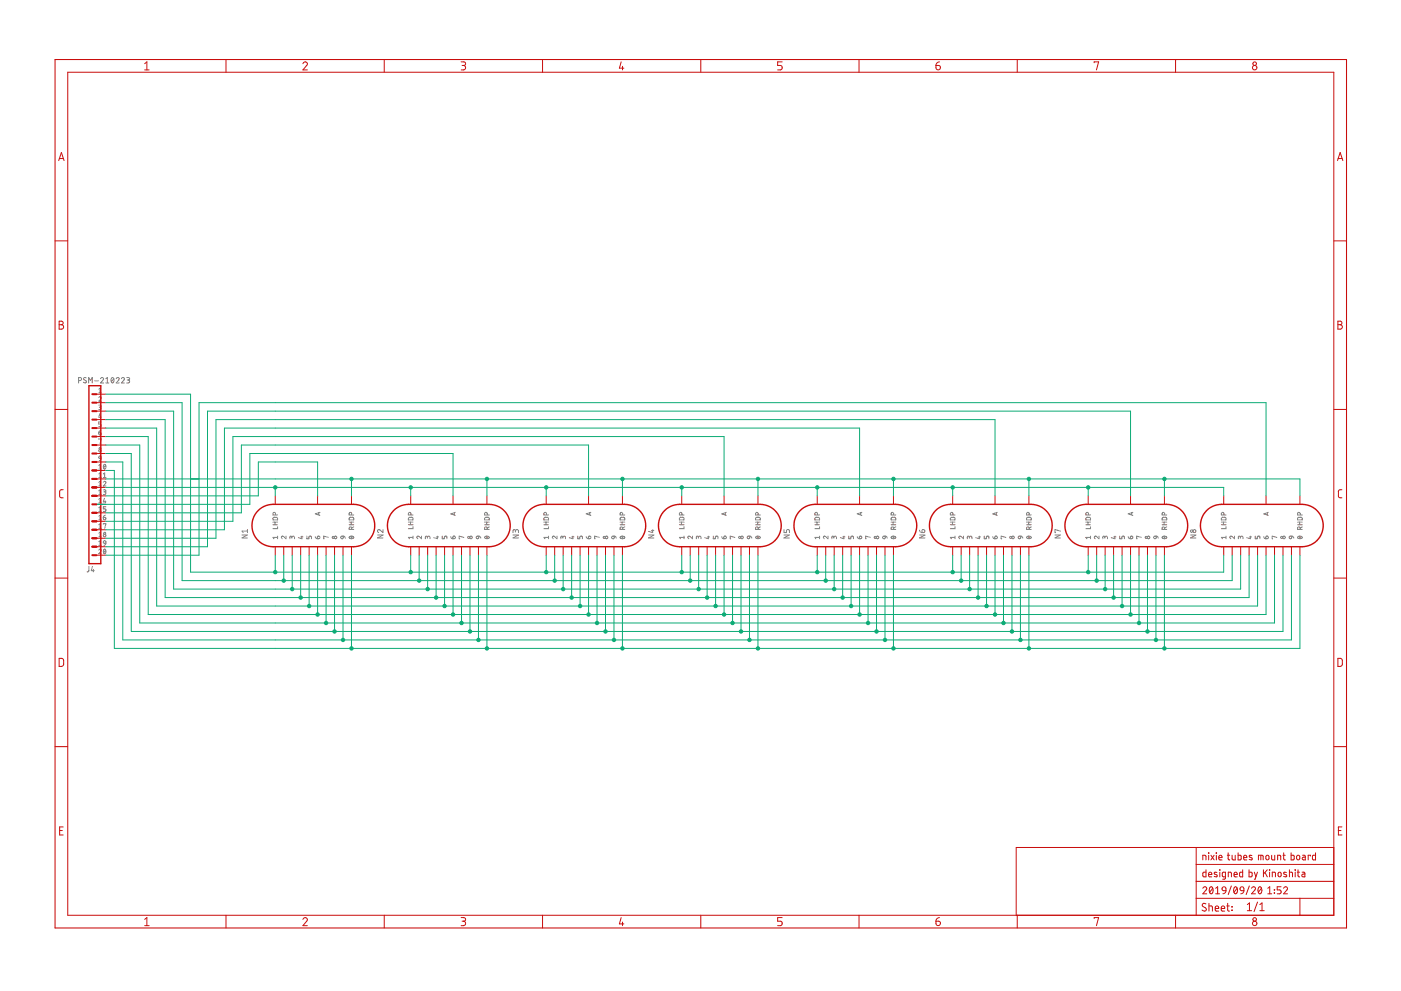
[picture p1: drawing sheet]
<svg xmlns="http://www.w3.org/2000/svg" width="420mm" height="297mm" viewBox="0 0 420 297" stroke-linecap="round" stroke-linejoin="round" font-family="sans-serif">
<g fill="none" stroke="#808080" stroke-width=".3">
<path d="M23.6 114.1h.4a.46 .46 0 0 0 .5-.5 .46 .46 0 0 0-.5-.4h-.4v1.6M25.8 113.3l-.2-.1a.38 .38 0 0 0-.5 .1 .38 .38 0 0 0 .1 .5l.5 .3a.41 .41 0 0 1 .1 .6 .41 .41 0 0 1-.6 0l-.2-.1M26.6 114.8v-1.6l.5 .9 .6-.9v1.6M28.4 114.2h1.1M29.6 119.2a.38 .38 0 0 1 .6-.3 .38 .38 0 0 1 .1 .6l-.7 .8h.8M29.6 116.6l.4-.2v1.4M29.6 117.8h.8M30.2 113.5a.44 .44 0 0 1 .6-.3 .44 .44 0 0 1 .1 .7l-.7 .9h.9M31.7 114.8h.9M31.7 113.5l.5-.3v1.6M33.5 113.3l.1-.1a.82 .82 0 0 1 .6 .8 .82 .82 0 0 1-.6 .7l-.3-.4zM34.1 113.5l-.7 .9"/>
<path d="M34.9 113.5a.44 .44 0 0 1 .6-.3 .44 .44 0 0 1 .1 .7l-.7 .9h.9M36.4 113.5a.44 .44 0 0 1 .7-.3 .44 .44 0 0 1 .1 .7l-.8 .9h.9M38 113.2h.5a.36 .36 0 0 1 .4 .3 .36 .36 0 0 1-.4 .4h-.3M38.4 113.9a.46 .46 0 0 1 .5 .4 .46 .46 0 0 1-.5 .5h-.4M29.6 121.4l.6 .1 .2 .2-.2 .3h-.4M29.6 129.7h.5a.39 .39 0 0 1 .3 .4 .39 .39 0 0 1-.4 .3 .39 .39 0 0 1-.4-.4zM29.6 131.7v-.1h.8l-.4 1.4M29.6 139.5l.4-.3v1.4M29.7 136.8h.6l.1 .6h-.7zM29.9 124l-.3 1.1h.8M30 122a.38 .38 0 0 1 .4 .4 .38 .38 0 0 1-.4 .4h-.4M30.2 124.7v.6"/>
<path d="M30.2 129l-.5 .3-.1 .4M30.4 126.5h-.8v.6h.5a.39 .39 0 0 1 .3 .4 .39 .39 0 0 1-.3 .4h-.5M30.4 137.4l-.3 .5-.3 .1M31.2 139.3l.1-.1a.71 .71 0 0 1 .5 .7 .71 .71 0 0 1-.5 .7l-.3-.7zM31.7 139.5l-.6 .8M29.6 155.8h.8M29.6 142l.4-.3v1.4M29.6 144.6l.4-.3v1.4M29.6 147.1l.4-.3v1.4M29.6 149.7l.4-.3v1.3M29.6 152.2l.4-.3v1.4M29.6 154.7l.4-.3v1.4"/>
<path d="M29.6 157.3l.4-.3v1.4M29.6 159.8l.4-.3v1.4M29.6 140.6h.8M29.6 143.1h.8M29.6 145.7h.8M29.6 148.2h.8M29.6 150.7h.8M29.6 153.3h.8M29.6 158.4h.8M31 144.6a.39 .39 0 0 1 .5-.3 .39 .39 0 0 1 .2 .6l-.7 .8h.8M31 146.8l.8 .3-.2 .3h-.4M31 155.1h.5a.39 .39 0 0 1 .3 .4 .39 .39 0 0 1-.4 .3 .39 .39 0 0 1-.4-.4z"/>
<path d="M31 143.1h.8M31 142l.4-.3v1.4M31 157.1v-.1h.8l-.4 1.4M31.3 149.4l-.3 1.1h.8M31.4 147.4a.38 .38 0 0 1 .4 .4 .38 .38 0 0 1-.4 .4h-.4M31.5 150.1v.6M31.6 154.4l-.4 .2-.2 .5M31.8 151.9h-.8v.6h.5a.39 .39 0 0 1 .3 .4 .39 .39 0 0 1-.3 .4h-.5M74.2 159.2h-1.6l.3 .4M74.2 158.7v.9M81.9 157.3h1.3M81.9 156.5h1.3"/>
<path d="M82 155.2l1-.1 .2 .7h-1.3zM82.5 156.5v.8M82.6 154.3v-.3a.38 .38 0 0 0-.4-.4 .38 .38 0 0 0-.3 .4v.3h1.3M83.2 157.9v.6h-1.3M95.6 153.7v.7M95.9 153.6l-1.3 .4 1.3 .5M104.7 157.3h1.4M104.7 156.5h1.4M104.8 155.2l1.1-.1 .2 .7h-1.4zM105.3 156.5v.8M105.5 158.7v-.4a.38 .38 0 0 0-.4-.4 .38 .38 0 0 0-.4 .4v.4h1.4M105.5 154.3v-.3a.38 .38 0 0 0-.4-.4 .38 .38 0 0 0-.4 .4v.3h1.4"/>
<path d="M106.1 157.9l-.6 .3M114.9 158.7v.9l-1-.7a.44 .44 0 0 0-.7 .1 .44 .44 0 0 0 .4 .6M122.5 157.3h1.4M122.5 156.5h1.4M122.6 155.2l1-.1 .3 .7h-1.4zM123.1 156.5v.8M123.3 154.3v-.3a.39 .39 0 0 0-.4-.4 .39 .39 0 0 0-.4 .4v.3h1.4M123.9 157.9v.6h-1.4M136.2 153.7v.7M136.6 153.6l-1.4 .4 1.4 .5M145.3 157.3h1.4M145.3 156.5h1.4"/>
<path d="M145.5 155.2l1-.1 .2 .7h-1.4zM146 156.5v.8M146.1 158.7v-.4a.39 .39 0 0 0-.4-.4 .39 .39 0 0 0-.4 .4v.4h1.4M146.1 154.3v-.3a.39 .39 0 0 0-.4-.4 .39 .39 0 0 0-.4 .4v.3h1.4M146.7 157.9l-.6 .3M154.6 159.2a.46 .46 0 0 1 .4-.5 .46 .46 0 0 1 .5 .5v.4M154.6 159.5v-.4a.36 .36 0 0 0-.4-.4 .36 .36 0 0 0-.3 .4v.5M163.1 157.3h1.4M163.1 156.5h1.4M163.2 155.2l1.1-.1 .2 .7h-1.4zM163.7 156.5v.8M163.9 154.3v-.3a.39 .39 0 0 0-.4-.4 .39 .39 0 0 0-.4 .4v.3h1.4"/>
<path d="M164.5 157.9v.6h-1.4M176.9 153.7v.7M177.2 153.6l-1.4 .4 1.4 .5M186 157.3h1.4M186 156.5h1.4M186.1 155.2l1-.1 .3 .7h-1.4zM186.6 156.5v.8M186.8 158.7v-.4a.39 .39 0 0 0-.4-.4 .39 .39 0 0 0-.4 .4v.4h1.4M186.8 154.3v-.3a.39 .39 0 0 0-.4-.4 .39 .39 0 0 0-.4 .4v.3h1.4M187.4 157.9l-.6 .3M195.4 159h.7M195.7 158.7v.9l-1.2-.3"/>
<path d="M203.8 157.3h1.3M203.8 156.5h1.3M203.9 155.2l1-.1 .2 .7h-1.3zM204.4 156.5v.8M204.5 154.3v-.3a.39 .39 0 0 0-.4-.4 .39 .39 0 0 0-.3 .4v.3h1.3M205.1 157.9v.6h-1.3M217.5 153.7v.7M217.8 153.6l-1.3 .4 1.3 .5M226.6 157.3h1.4M226.6 156.5h1.4M226.7 155.2l1.1-.1 .2 .7h-1.4zM227.2 156.5v.8"/>
<path d="M227.4 158.7v-.4a.38 .38 0 0 0-.4-.4 .38 .38 0 0 0-.4 .4v.4h1.4M227.4 154.3v-.3a.38 .38 0 0 0-.4-.4 .38 .38 0 0 0-.4 .4v.3h1.4M228 157.9l-.6 .3M235.1 158.7v.9h.8v-.5a.45 .45 0 0 1 .4-.4 .45 .45 0 0 1 .4 .4v.5M244.4 157.3h1.4M244.4 156.5h1.4M244.5 155.2l1-.1 .3 .7h-1.4zM245 156.5v.8M245.2 154.3v-.3a.38 .38 0 0 0-.4-.4 .38 .38 0 0 0-.4 .4v.3h1.4M245.8 157.9v.6h-1.4M258.1 153.7v.7M258.5 153.6l-1.4 .4 1.4 .5"/>
<path d="M267.3 157.3h1.3M267.3 156.5h1.3M267.4 155.2l1-.1 .2 .7h-1.3zM267.9 156.5v.8M268 158.7v-.4a.38 .38 0 0 0-.4-.4 .38 .38 0 0 0-.3 .4v.4h1.3M268 154.3v-.3a.38 .38 0 0 0-.4-.4 .38 .38 0 0 0-.3 .4v.3h1.3M268.6 157.9l-.6 .3M275.8 158.9l.3 .6 .4 .1M276.6 158.8a.47 .47 0 0 1 .7 .2 .47 .47 0 0 1-.4 .6h-.4zM285 157.3h1.4M285 156.5h1.4M285.1 155.2l1.1-.1 .2 .7h-1.4z"/>
<path d="M285.6 156.5v.8M285.8 154.3v-.3a.39 .39 0 0 0-.4-.4 .39 .39 0 0 0-.4 .4v.3h1.4M286.4 157.9v.6h-1.4M298.8 153.7v.7M299.1 153.6l-1.4 .4 1.4 .5M307.9 157.3h1.4M307.9 156.5h1.4M308 155.2l1-.1 .3 .7h-1.4zM308.5 156.5v.8M308.7 158.7v-.4a.39 .39 0 0 0-.4-.4 .39 .39 0 0 0-.4 .4v.4h1.4M308.7 154.3v-.3a.39 .39 0 0 0-.4-.4 .39 .39 0 0 0-.4 .4v.3h1.4M309.3 157.9l-.6 .3"/>
<path d="M318 159.2l-1.6-.5v.9h.2M325.6 157.3h1.4M325.6 156.5h1.4M325.8 155.2l1-.1 .2 .7h-1.4zM326.3 156.5v.8M326.4 154.3v-.3a.39 .39 0 0 0-.4-.4 .39 .39 0 0 0-.4 .4v.3h1.4M327 157.9v.6h-1.4M339.4 153.7v.7M339.7 153.6l-1.4 .4 1.4 .5M348.5 157.3h1.4M348.5 156.5h1.4M348.6 155.2l1.1-.1 .2 .7h-1.4z"/>
<path d="M349.1 156.5v.8M349.3 158.7v-.4a.39 .39 0 0 0-.4-.4 .39 .39 0 0 0-.4 .4v.4h1.4M349.3 154.3v-.3a.39 .39 0 0 0-.4-.4 .39 .39 0 0 0-.4 .4v.3h1.4M349.9 157.9l-.6 .3M366.3 157.3h1.4M366.3 156.5h1.4M366.4 155.2l1.1-.1 .2 .7h-1.4zM366.9 156.5v.8M367.1 154.3v-.3a.39 .39 0 0 0-.4-.4 .39 .39 0 0 0-.4 .4v.3h1.4M367.7 157.9v.6h-1.4M380 153.7v.7M380.4 153.6l-1.4 .4 1.4 .5"/>
<path d="M389.1 157.3h1.4M389.1 156.5h1.4M389.3 155.2l1-.1 .2 .7h-1.4zM389.8 156.5v.8M389.9 158.7v-.4a.39 .39 0 0 0-.4-.4 .39 .39 0 0 0-.4 .4v.4h1.4M389.9 154.3v-.3a.39 .39 0 0 0-.4-.4 .39 .39 0 0 0-.4 .4v.3h1.4M390.5 157.9l-.6 .3M26.6 169.8v1.4l-.5 .2M27.7 169.8l-.3 1.2h.9M28 170.7v.7M29.6 164.9a.38 .38 0 0 1 .6-.3 .38 .38 0 0 1 .1 .6l-.7 .8h.8M29.6 160.9h.8"/>
<path d="M29.6 162.4l.4-.3v1.3M29.6 163.4h.8M31.1 162.2h.6l.1 .6h-.7zM31.2 164.7l.1-.1a.71 .71 0 0 1 .5 .7 .71 .71 0 0 1-.5 .7l-.3-.7zM31.7 164.9l-.6 .8M31.8 162.8l-.3 .5-.3 .1M72.6 160.4h1.6l-1.6 .8h1.6M83.2 161.1h-1.3l.2 .4M83.2 160.7v.8M85.8 160.7v.8l-.8-.7a.39 .39 0 0 0-.6 .1 .39 .39 0 0 0 .3 .6M87.5 161.1a.39 .39 0 0 1 .4-.4 .39 .39 0 0 1 .4 .4v.4M87.5 161l-.2-.3-.3 .1-.1 .7"/>
<path d="M87.5 161v.3M90.2 160.9h.7M90.6 160.7v.8l-1.1-.3M92 160.7v.8h.6v-.5a.4 .4 0 0 1 .4-.3 .4 .4 0 0 1 .4 .3v.5M94.6 160.8l.1 .4 .5 .3M95.5 160.7l-.3 .2v.6M95.5 160.7h.1M95.5 160.7a.39 .39 0 0 1 .4 .4 .39 .39 0 0 1-.4 .4h-.3M98.5 161.1l-1.4-.4 .1 .8M102.3 160.8l.6-.1v.5a.39 .39 0 0 1-.5 .2 .39 .39 0 0 1-.1-.6zM102.9 160.7l.5 .3 .2 .3M104.8 160.9a.76 .76 0 0 1 1.3 .3 .69 .69 0 0 1-.8 .3 .69 .69 0 0 1-.5-.6z"/>
<path d="M105 160.8l.8 .6M113.2 160.4h1.7l-1.7 .8h1.7M123.9 161.1h-1.4l.3 .4M123.9 160.7v.8M126.4 160.7v.8l-.8-.7a.39 .39 0 0 0-.6 .1 .39 .39 0 0 0 .3 .6M128.2 161.1a.38 .38 0 0 1 .4-.4 .38 .38 0 0 1 .3 .4v.4M128.2 161l-.1-.2h-.4l-.1 .7M128.2 161v.3M130.9 160.9h.6M131.2 160.7v.8l-1.1-.3M132.6 160.7v.8h.7v-.5a.39 .39 0 0 1 .3-.3 .39 .39 0 0 1 .4 .3v.5M135.2 160.8l.2 .6 .4 .1"/>
<path d="M135.9 160.8a.4 .4 0 0 1 .6 .1 .4 .4 0 0 1-.3 .6h-.4zM139.1 161.1l-1.4-.4v.8h.2M142.9 160.8l.7-.1v.5a.39 .39 0 0 1-.6 .2 .39 .39 0 0 1-.1-.6zM143.6 160.7l.5 .3 .1 .3M145.4 160.9a.76 .76 0 0 1 1.3 .3 .78 .78 0 0 1-1.3-.2zM145.6 160.8l.8 .6M153.9 160.4h1.6l-1.6 .8h1.6M164.5 161.1h-1.4l.3 .4M164.5 160.7v.8M167 160.7v.8l-.7-.7a.39 .39 0 0 0-.6 .1 .39 .39 0 0 0 .3 .6M168.8 161.1a.39 .39 0 0 1 .4-.4 .39 .39 0 0 1 .4 .4v.4M168.8 161l-.1-.2h-.4l-.1 .7"/>
<path d="M168.8 161v.3M171.5 160.9h.6M171.8 160.7v.8l-1.1-.3M173.3 160.7v.8h.6v-.5a.4 .4 0 0 1 .4-.3 .4 .4 0 0 1 .4 .3v.5M175.8 160.8l.3 .6 .3 .1M176.5 160.8a.4 .4 0 0 1 .7 .1 .4 .4 0 0 1-.4 .6h-.4zM179.7 161.1l-1.3-.4 .1 .8M183.5 160.8l.7-.1v.5a.4 .4 0 0 1-.6 .2 .4 .4 0 0 1-.1-.6zM184.2 160.7l.4 .1 .2 .5M186.1 160.9a.78 .78 0 0 1 1.2 .3 .78 .78 0 0 1-1.3-.2zM186.3 160.8l.7 .6M194.5 160.4h1.6l-1.6 .8h1.6"/>
<path d="M205.1 161.1h-1.3l.3 .4M205.1 160.7v.8M207.7 160.7v.8l-.8-.7a.39 .39 0 0 0-.6 .1 .39 .39 0 0 0 .3 .6M209.4 161.1a.39 .39 0 0 1 .4-.4 .39 .39 0 0 1 .4 .4v.4M209.4 161l-.1-.2h-.4l-.1 .7M209.4 161v.3M212.2 160.9h.6M212.4 160.7v.8l-1-.3M213.9 160.7v.8h.6v-.5a.4 .4 0 0 1 .4-.3 .4 .4 0 0 1 .4 .3v.5M216.5 160.8l.1 .4 .5 .3M217.2 160.8a.4 .4 0 0 1 .6 .1 .4 .4 0 0 1-.3 .6h-.4zM220.4 161.1l-1.4-.4 .1 .8"/>
<path d="M224.2 160.8l.7-.1v.5a.4 .4 0 0 1-.6 .2 .4 .4 0 0 1-.1-.6zM224.9 160.7l.3 .1 .3 .5M226.7 160.9a.78 .78 0 0 1 1.3 .3 .78 .78 0 0 1-1.4-.2zM226.9 160.8l.8 .6M235.1 160.4h1.6l-1.6 .8h1.6M245.8 161.1h-1.4l.3 .4M245.8 160.7v.8M248.3 160.7v.8l-.8-.7a.39 .39 0 0 0-.6 .1 .39 .39 0 0 0 .3 .6M250.1 161.1a.39 .39 0 0 1 .4-.4 .39 .39 0 0 1 .4 .4v.4M250.1 161l-.1-.2h-.4l-.1 .7M250.1 161v.3M252.8 160.9h.6"/>
<path d="M253.1 160.7v.8l-1.1-.3M254.6 160.7v.8h.6v-.5a.4 .4 0 0 1 .4-.3 .4 .4 0 0 1 .3 .3v.5M257.1 160.8l.1 .4 .5 .3M257.8 160.8a.4 .4 0 0 1 .6 .1 .4 .4 0 0 1-.3 .6h-.4zM261 161.1l-1.4-.4 .2 .8M264.8 160.8l.7-.1v.5a.39 .39 0 0 1-.6 .2 .39 .39 0 0 1-.1-.6zM265.5 160.7l.4 .1 .2 .5M267.3 160.9a.76 .76 0 0 1 1.3 .3 .69 .69 0 0 1-.8 .3 .69 .69 0 0 1-.5-.6zM267.5 160.8l.8 .6M275.8 160.4h1.6l-1.6 .8h1.6M286.4 161.1h-1.4l.3 .4M286.4 160.7v.8"/>
<path d="M288.9 160.7v.8l-.7-.7a.39 .39 0 0 0-.6 .1 .39 .39 0 0 0 .3 .6M290.7 161.1a.38 .38 0 0 1 .4-.4 .38 .38 0 0 1 .4 .4v.4M290.7 161l-.1-.2h-.4l-.1 .7M290.7 161v.3M293.4 160.9h.6M293.7 160.7v.8l-1.1-.3M295.2 160.7v.8h.6v-.5a.39 .39 0 0 1 .4-.3 .39 .39 0 0 1 .4 .3v.5M297.7 160.8l.3 .6 .3 .1M298.4 160.8a.4 .4 0 0 1 .7 .1 .4 .4 0 0 1-.4 .6h-.4zM301.6 161.1l-1.4-.4v.8h.2M305.5 160.8l.6-.1v.5a.39 .39 0 0 1-.6 .2 .39 .39 0 0 1 0-.6zM306.1 160.7l.5 .3 .1 .3"/>
<path d="M308 160.9a.76 .76 0 0 1 1.2 .3 .69 .69 0 0 1-.7 .3 .69 .69 0 0 1-.5-.6zM308.2 160.8l.8 .6M316.4 160.4h1.6l-1.6 .8h1.6M327 161.1h-1.4l.4 .4M327 160.7v.8M329.6 160.7v.8l-.8-.7a.39 .39 0 0 0-.6 .1 .39 .39 0 0 0 .3 .6M331.4 161.1a.38 .38 0 0 1 .3-.4 .38 .38 0 0 1 .4 .4v.4M331.4 161l-.2-.2h-.3l-.2 .7M331.4 161v.3M334.1 160.9h.6M334.4 160.7v.8l-1.1-.3M335.8 160.7v.8h.6v-.5a.39 .39 0 0 1 .4-.3 .39 .39 0 0 1 .4 .3v.5"/>
<path d="M338.3 160.8l.3 .6 .4 .1M339.1 160.8a.4 .4 0 0 1 .6 .1 .4 .4 0 0 1-.3 .6h-.4zM342.3 161.1l-1.4-.4v.8h.2M346.1 160.8l.7-.1v.5a.39 .39 0 0 1-.6 .2 .39 .39 0 0 1-.1-.6zM346.8 160.7l.5 .3 .1 .3M348.6 160.9a.77 .77 0 0 1 1.3 .3 .78 .78 0 0 1-1.4-.2zM348.8 160.8l.8 .6M357 160.4h1.6l-1.6 .8h1.6M367.7 161.1h-1.4l.3 .4M367.7 160.7v.8M370.2 160.7v.8l-.8-.7a.39 .39 0 0 0-.6 .1 .39 .39 0 0 0 .3 .6M372 161.1a.39 .39 0 0 1 .4-.4 .39 .39 0 0 1 .4 .4v.4"/>
<path d="M372 161l-.1-.2h-.4l-.1 .7M372 161v.3M374.7 160.9h.6M375 160.7v.8l-1.1-.3M376.4 160.7v.8h.7v-.5a.4 .4 0 0 1 .4-.3 .4 .4 0 0 1 .3 .3v.5M379 160.8l.2 .6 .4 .1M379.7 160.8a.4 .4 0 0 1 .7 .1 .4 .4 0 0 1-.4 .6h-.4zM382.9 161.1l-1.4-.4 .2 .8M386.7 160.8l.7-.1v.5a.4 .4 0 0 1-.6 .2 .4 .4 0 0 1-.1-.6zM387.4 160.7l.4 .1 .2 .5M389.2 160.9a.78 .78 0 0 1 1.3 .3 .78 .78 0 0 1-1.3-.2zM389.5 160.8l.7 .6"/>
<circle cx="30" cy="135.1" r=".39"/>
<circle cx="30" cy="134.4" r=".31"/>
<circle cx="31.4" cy="159.8" r=".3"/>
<circle cx="357.4" cy="159.2" r=".36"/>
<circle cx="358.2" cy="159.2" r=".46"/>
<circle cx="31.4" cy="160.5" r=".39"/>
<circle cx="99.9" cy="161.1" r=".31"/>
<circle cx="100.6" cy="161.1" r=".39"/>
<circle cx="140.6" cy="161.1" r=".3"/>
<circle cx="141.3" cy="161.1" r=".39"/>
<circle cx="181.2" cy="161.1" r=".31"/>
<circle cx="181.9" cy="161.1" r=".39"/>
<circle cx="221.8" cy="161.1" r=".31"/>
<circle cx="222.5" cy="161.1" r=".38"/>
<circle cx="262.5" cy="161.1" r=".31"/>
<circle cx="263.2" cy="161.1" r=".39"/>
<circle cx="303.1" cy="161.1" r=".31"/>
<circle cx="303.8" cy="161.1" r=".39"/>
<circle cx="343.7" cy="161.1" r=".3"/>
<circle cx="344.4" cy="161.1" r=".39"/>
<circle cx="384.4" cy="161.1" r=".31"/>
<circle cx="385.1" cy="161.1" r=".39"/>
</g>
<g fill="none" stroke="#c90d0c" stroke-width=".3">
<path d="M43.4 19.1l.6-.6v2.5M67.8 17.8v3.9M90.8 19.1a.65 .65 0 0 1 1-.5 .65 .65 0 0 1 .2 1l-1.2 1.4h1.4M115.2 17.8v3.9M138.3 18.5h.8a.54 .54 0 0 1 .5 .6 .54 .54 0 0 1-.5 .5h-.5M139 19.6a.67 .67 0 0 1 .6 .7 .67 .67 0 0 1-.6 .7h-.7M162.7 17.8v3.9M186.3 18.5l-.5 1.9h1.3M186.7 19.9v1.1M210.2 17.8v3.9M234.6 18.5h-1.4v1.1h.8a.68 .68 0 0 1 .6 .7 .68 .68 0 0 1-.6 .7h-.8M257.6 17.8v3.9"/>
<path d="M280.7 19.6h.8a.67 .67 0 0 1 .5 .8 .67 .67 0 0 1-.7 .5 .67 .67 0 0 1-.6-.6zM281.7 18.5l-.7 .4-.3 .7M305.1 17.8v3.9M328.1 18.8v-.3h1.4l-.7 2.5M352.6 17.8v3.9M20.3 21.7h379.7v252.6h-379.7zM43.4 21h1.3M17.6 48.1l.8-2.4 .8 2.4M17.8 47.5h1.2M401.1 48.1l.8-2.4 .8 2.4M401.3 47.5h1.2M16.5 72.2h3.8"/>
<path d="M400 72.2h3.8M17.7 96.3h.7a.53 .53 0 0 1 .6 .5 .53 .53 0 0 1-.6 .5 .67 .67 0 0 1 .7 .7 .67 .67 0 0 1-.7 .7h-.7zM17.7 97.3h.7M401.2 96.3h.7a.53 .53 0 0 1 .5 .5 .53 .53 0 0 1-.5 .5 .67 .67 0 0 1 .7 .7 .67 .67 0 0 1-.7 .7h-.7zM401.2 97.3h.7M29.2 118.2h2.5M16.5 122.7h3.8M29.2 128.3h2.5M29.2 125.8h2.5M29.2 123.2h2.5M29.2 120.7h2.5M29.2 130.9h2.5"/>
<path d="M29.2 133.4h2.5M29.2 135.9h2.5M29.2 138.5h2.5M400 122.7h3.8M18.9 146.8h-.7l-.3 .5 .1 1.7 .9 .2M29.2 141h2.5M29.2 143.6h2.5M29.2 146.1h2.5M29.2 148.6h2.5M29.2 151.2h2.5M29.2 153.7h2.5M29.2 156.3h2.5"/>
<path d="M29.2 158.8h2.5M82.5 148.6v2.6M95.2 148.6v2.6M105.4 148.6v2.6M123.2 148.6v2.6M135.9 148.6v2.6M146 148.6v2.6M163.8 148.6v2.6M176.5 148.6v2.6M186.7 148.6v2.6M204.4 148.6v2.6M217.1 148.6v2.6"/>
<path d="M227.3 148.6v2.6M245.1 148.6v2.6M257.8 148.6v2.6M267.9 148.6v2.6M285.7 148.6v2.6M298.4 148.6v2.6M308.6 148.6v2.6M326.3 148.6v2.6M339 148.6v2.6M349.2 148.6v2.6M367 148.6v2.6M379.7 148.6v2.6"/>
<path d="M389.8 148.6v2.6M402.4 146.8h-.7l-.3 .5 .1 1.7 .9 .2M16.5 173.3h3.8M29.2 161.3h2.5M29.2 163.9h2.5M29.2 166.4h2.5M82.5 163.9v2.5M85.1 163.9v2.5M87.6 163.9v2.5M90.2 163.9v2.5M92.7 163.9v2.5M95.2 163.9v2.5"/>
<path d="M97.8 163.9v2.5M100.3 163.9v2.5M102.9 163.9v2.5M105.4 163.9v2.5M123.2 163.9v2.5M125.7 163.9v2.5M128.2 163.9v2.5M130.8 163.9v2.5M133.3 163.9v2.5M135.9 163.9v2.5M138.4 163.9v2.5M140.9 163.9v2.5"/>
<path d="M143.5 163.9v2.5M146 163.9v2.5M163.8 163.9v2.5M166.3 163.9v2.5M168.9 163.9v2.5M171.4 163.9v2.5M174 163.9v2.5M176.5 163.9v2.5M179 163.9v2.5M181.6 163.9v2.5M184.1 163.9v2.5M186.7 163.9v2.5"/>
<path d="M204.4 163.9v2.5M207 163.9v2.5M209.5 163.9v2.5M212.1 163.9v2.5M214.6 163.9v2.5M217.1 163.9v2.5M219.7 163.9v2.5M222.2 163.9v2.5M224.8 163.9v2.5M227.3 163.9v2.5M245.1 163.9v2.5M247.6 163.9v2.5"/>
<path d="M250.2 163.9v2.5M252.7 163.9v2.5M255.2 163.9v2.5M257.8 163.9v2.5M260.3 163.9v2.5M262.9 163.9v2.5M265.4 163.9v2.5M267.9 163.9v2.5M285.7 163.9v2.5M288.2 163.9v2.5M290.8 163.9v2.5M293.3 163.9v2.5"/>
<path d="M295.9 163.9v2.5M298.4 163.9v2.5M300.9 163.9v2.5M303.5 163.9v2.5M306 163.9v2.5M308.6 163.9v2.5M326.3 163.9v2.5M328.9 163.9v2.5M331.4 163.9v2.5M334 163.9v2.5M336.5 163.9v2.5M339 163.9v2.5"/>
<path d="M341.6 163.9v2.5M344.1 163.9v2.5M346.7 163.9v2.5M349.2 163.9v2.5M367 163.9v2.5M369.5 163.9v2.5M372.1 163.9v2.5M374.6 163.9v2.5M377.1 163.9v2.5M379.7 163.9v2.5M382.2 163.9v2.5M384.8 163.9v2.5"/>
<path d="M387.3 163.9v2.5M389.8 163.9v2.5M400 173.3h3.8M17.7 197.3l.9 .1 .4 .4v1.5l-.4 .4h-.9zM401.2 197.3l.9 .1 .4 .4v1.5l-.4 .4h-.9zM16.5 223.8h3.8M400 223.8h3.8M17.9 248.9h.8M18.9 247.9h-1v2.4h1M358.7 254v20.3M358.7 259.1h41.3M360.7 257.7v-1.4l.9 .1 .1 1.3"/>
<path d="M362.4 255.6l.1 .2zM362.5 256.3v1.4M363.2 256.3l.9 1.4M364.1 256.3l-.9 1.4M364.7 255.6l.1 .2zM364.8 256.3v1.4M365.5 257h1a.5 .5 0 0 0-.4-.6 .5 .5 0 0 0-.6 .4l.1 .8 .9 .1M368.1 256.3h.7M368.3 255.6v1.9l.5 .2M369.5 256.3v1.2l.4 .2h.5v-1.4M371.3 255.6v2.1h.7l.2-.2v-.9l-.9-.3M373 257h.9a.49 .49 0 0 0-.3-.6 .49 .49 0 0 0-.6 .4l.1 .8 .8 .1"/>
<path d="M375.5 256.5l-.7-.1-.2 .3 .9 .5v.4h-.9M377.4 257.7v-1.4l1.3 .1 .1 1.3M378.1 256.3v1.4M379.8 256.5h.6l.2 .8a.48 .48 0 0 1-.5 .4 .48 .48 0 0 1-.5-.4zM381.4 256.3v1.2l.3 .2h.6v-1.4M383.2 257.7v-1.4l.8 .1 .1 1.3M384.7 256.3h.7M385 255.6v1.9l.4 .2M387.2 255.6v2.1h.7l.2-.2v-.9l-.9-.3M389 256.5h.7l.1 .8a.48 .48 0 0 1-.5 .4 .48 .48 0 0 1-.4-.4zM390.6 256.3l.8 .3 .1 1.1h-.6a.41 .41 0 0 1-.4-.4 .41 .41 0 0 1 .4-.4h.6M393 256.6v-.3h-.7v1.4"/>
<path d="M394.5 255.6v2.1h-.7l-.2-.2v-.9l.9-.3M400 254h-95.2v20.3M401.4 248.9h.8M402.4 247.9h-1v2.4h1M43.4 275.6l.6-.6v2.5M43.4 277.5h1.3M67.8 274.3v3.9M90.8 275.6a.65 .65 0 0 1 1-.5 .65 .65 0 0 1 .2 1l-1.2 1.4h1.4M115.2 274.3v3.9M138.3 275h.8a.54 .54 0 0 1 .5 .6 .54 .54 0 0 1-.5 .5h-.5M139 276.1a.67 .67 0 0 1 .6 .7 .67 .67 0 0 1-.6 .7h-.7M162.7 274.3v3.9"/>
<path d="M186.3 275l-.5 1.9h1.3M186.7 276.4v1.1M210.2 274.3v3.9M234.6 275h-1.4v1.1h.8a.68 .68 0 0 1 .6 .7 .68 .68 0 0 1-.6 .7h-.8M257.6 274.3v3.9M280.7 276.1h.8a.67 .67 0 0 1 .5 .8 .67 .67 0 0 1-.7 .5 .67 .67 0 0 1-.6-.6zM281.7 275l-.7 .4-.3 .7M305.1 274.3v3.9M328.1 275.3v-.3h1.4l-.7 2.5M352.6 274.3v3.9M358.7 269.3h41.3M358.7 264.2h41.3"/>
<path d="M360.7 266.3a.58 .58 0 0 1 .9-.5 .58 .58 0 0 1 .1 .9l-1 1.2h1.2M361.7 271a.58 .58 0 0 0-.9-.1 .58 .58 0 0 0 0 .8l.7 .4a.54 .54 0 0 1 .2 .8 .54 .54 0 0 1-.7 .1l-.5-.2M361.7 260.7v2.1h-.7l-.3-.3 .1-1 .9-.1M362.5 262.1h.9a.5 .5 0 0 0-.3-.7 .5 .5 0 0 0-.6 .5l.1 .8 .8 .1M362.6 271.5l.9 .2 .1 1.4M362.6 270.8v2.3M362.9 265.9a.66 .66 0 0 1 .8 .2 .66 .66 0 0 1 .1 .7 .63 .63 0 0 1-.1 .9 .63 .63 0 0 1-.9-.1l-.2-.8zM363.7 266.3l-.9 1.1M364.4 272.3h1.1a.54 .54 0 0 0-.4-.7 .54 .54 0 0 0-.7 .5l.2 .9 .9 .1M364.6 267.9h1.1M364.6 266.3l.6-.5v2.1M365 261.5h-.7l-.2 .3 .9 .5v.4h-.9"/>
<path d="M365.8 260.7l.1 .1zM365.8 261.4v1.4M366.2 272.3h1.1a.54 .54 0 0 0-.4-.7 .54 .54 0 0 0-.7 .5l.2 .9 .9 .1M366.6 266l.4-.2 .5 .2 .2 1-1.1-.2zM367.5 262.8l-.9-.2v-.8l.2-.3 .7-.1v1.8l-.2 .3h-.6M367.7 267l-.3 .6-.7 .3M367.9 271.5h.8M368.2 270.8v2.1l.5 .2M368.4 262.8v-1.4l.8 .1 .1 1.3M369.3 265.6l-1 2.5M369.4 271.7l.1 .2zM369.4 272.8l.1 .1z"/>
<path d="M370.1 262.1h.9a.49 .49 0 0 0-.3-.7 .49 .49 0 0 0-.6 .5l.1 .8 .8 .1M370.2 265.9a.67 .67 0 0 1 .8 .2 .67 .67 0 0 1 .1 .7 .63 .63 0 0 1-.1 .9 .63 .63 0 0 1-.9-.1l-.1-.8zM371 266.3l-.9 1.1M372 266l.4-.2 .5 .2 .1 1-1-.2zM372.7 260.7v2.1h-.7l-.2-.2v-1l.9-.2M373 267l-.2 .6-.7 .3M374.1 271.1l.6-.5v2.4M374.1 273h1.3M374.6 260.7v2.1h.7l.2-.2v-1l-.9-.2M374.7 265.6l-1 2.5M375.3 266.3a.58 .58 0 0 1 .9-.5 .58 .58 0 0 1 .1 .9l-1 1.2h1.2M376.2 261.4l.4 1.4"/>
<path d="M377.1 261.4l-.7 2.1h-.2M377.1 270.4l-1 2.8M377.5 265.9a.67 .67 0 0 1 .8 .2 .67 .67 0 0 1 .1 .7 .63 .63 0 0 1-.1 .9 .63 .63 0 0 1-.9-.1l-.1-.8zM377.8 273h1.3M377.8 271.1l.7-.5v2.4M378.3 266.3l-.9 1.1M378.9 260.7v2.1M379.4 261.5l.7 1.3M380.1 260.7l-1.2 1.3M380.2 266.3l.6-.5v2.1M380.2 267.9h1.2M380.7 260.7l.1 .1z"/>
<path d="M380.7 261.4v1.4M381.6 262.8v-1.4l.8 .1 .1 1.3M382.1 266.7l.2 .1zM382.1 267.6l.2 .1zM383.4 261.6h.7l.1 .8a.47 .47 0 0 1-.4 .4 .47 .47 0 0 1-.5-.4zM384.2 265.8h-1.2v.9h.7a.59 .59 0 0 1 .5 .6 .59 .59 0 0 1-.5 .6h-.7M385 266.3a.58 .58 0 0 1 .8-.5 .58 .58 0 0 1 .2 .9l-1 1.2h1.1M385.8 261.5h-.7l-.2 .2 .2 .3 .7 .3v.4h-.8M386.7 261.4l.9 .2v1.2M386.7 260.7v2.1M388.4 260.7l.1 .1zM388.4 261.4v1.4"/>
<path d="M389 261.4h.7M389.3 260.7v1.9l.4 .2M389.8 269.3v5M390.5 261.4l.8 .2v1.2h-.5a.41 .41 0 0 1-.4-.4 .41 .41 0 0 1 .4-.4h.5"/>
<circle cx="376.3" cy="19.1" r=".53"/>
<circle cx="376.3" cy="20.3" r=".67"/>
<circle cx="376.3" cy="276.8" r=".67"/>
<circle cx="376.3" cy="275.6" r=".53"/>
</g>
<path d="M26.7 115.6h3.5v53.4h-3.5zM77.4 153l1.7-1.2 2.1-.6h24.8a6.3 6.3 0 0 1 6.4 6.3 6.3 6.3 0 0 1-6.4 6.4h-24.1a6.3 6.3 0 0 1-5.9-3.9 6.3 6.3 0 0 1 1.4-7zM118 153l1.8-1.2 2-.6h24.9a6.3 6.3 0 0 1 6.3 6.3 6.3 6.3 0 0 1-6.3 6.4h-24.2a6.4 6.4 0 0 1-5.8-3.9 6.4 6.4 0 0 1 1.3-7zM158.7 153l1.7-1.2 2.1-.6h24.8a6.3 6.3 0 0 1 6.4 6.3 6.3 6.3 0 0 1-6.4 6.4h-24.1a6.4 6.4 0 0 1-5.9-3.9 6.4 6.4 0 0 1 1.4-7zM199.3 153l1.8-1.2 2-.6h24.8a6.3 6.3 0 0 1 6.4 6.3 6.3 6.3 0 0 1-6.4 6.4h-24.1a6.4 6.4 0 0 1-5.8-3.9 6.4 6.4 0 0 1 1.3-7zM240 153l1.7-1.2 2-.6h24.9a6.3 6.3 0 0 1 6.3 6.3 6.3 6.3 0 0 1-6.3 6.4h-24.1a6.3 6.3 0 0 1-5.9-3.9 6.3 6.3 0 0 1 1.4-7zM280.6 153l1.7-1.2 2.1-.6h24.8a6.3 6.3 0 0 1 6.4 6.3 6.3 6.3 0 0 1-6.4 6.4h-24.1a6.4 6.4 0 0 1-5.9-3.9 6.4 6.4 0 0 1 1.4-7zM321.2 153l1.8-1.2 2-.6h24.8a6.3 6.3 0 0 1 6.4 6.3 6.3 6.3 0 0 1-6.4 6.4h-24.1a6.4 6.4 0 0 1-5.8-3.9 6.4 6.4 0 0 1 1.3-7zM361.9 153l1.7-1.2 2-.6h24.9a6.3 6.3 0 0 1 6.3 6.3 6.3 6.3 0 0 1-6.3 6.4h-24.1a6.4 6.4 0 0 1-5.9-3.9 6.4 6.4 0 0 1 1.4-7z" fill="none" stroke="#c90d0c" stroke-width=".42"/>
<g fill="none" stroke="#c90d0c" stroke-width=".61">
<path d="M27.7 118.2h1.3M27.7 123.2h1.3M27.7 125.8h1.3M27.7 128.3h1.3M27.7 120.7h1.3M27.7 130.9h1.3M27.7 133.4h1.3M27.7 135.9h1.3M27.7 138.5h1.3M27.7 141h1.3M27.7 143.6h1.3M27.7 146.1h1.3"/>
<path d="M27.7 148.6h1.3M27.7 153.7h1.3M27.7 151.2h1.3M27.7 156.3h1.3M27.7 158.8h1.3M27.7 161.3h1.3M27.7 163.9h1.3M27.7 166.4h1.3"/>
</g>
<path d="M16.5 17.8h387.3v260.4h-387.3z" fill="none" stroke="#c90d0c" stroke-width=".32"/>
<g fill="none" stroke="#0dab76" stroke-width=".3">
<path d="M31.7 118.2h25.4v53.3h309.9v-5.1M31.7 123.2h20.4v53.4h320v-10.2M31.7 125.8h17.8v53.3h325.1v-12.7M31.7 128.3h15.3v53.4h330.1v-15.3M31.7 133.4h10.2v53.3h340.3v-20.3M31.7 135.9h7.7v53.4h345.4v-22.9M31.7 138.5h5.1v53.3h350.5v-25.4M31.7 120.7h22.9v53.3h314.9v-7.6M31.7 130.9h12.7v53.3h335.3v-17.8M31.7 146.1h335.3v2.5M31.7 148.6h45.8v-10.1h17.7v10.1M31.7 143.6h358.1v5"/>
<path d="M31.7 141h2.6v53.4h355.5v-28M82.5 146.1v2.5M105.4 143.6v5M123.2 146.1v2.5M135.9 148.6v-12.7h-61v15.3h-45.7M146 143.6v5M163.8 146.1v2.5M176.5 148.6v-15.2h-104.1v20.3h-40.7M186.7 143.6v5M204.4 146.1v2.5M217.1 148.6v-17.7h-147.3v25.4h-38.1M227.3 143.6v5"/>
<path d="M245.1 146.1v2.5M257.8 148.6v-20.3h-190.5v30.5h-35.6M267.9 143.6v5M285.7 146.1v2.5M298.4 148.6v-22.8h-233.6v35.5h-33.1M308.6 143.6v5M326.3 146.1v2.5M339 148.6v-25.4h-276.8v40.7h-30.5M349.2 143.6v5M379.7 148.6v-27.9h-320v45.7h-28M82.5 166.4v5.1M85.1 166.4v7.6"/>
<path d="M87.6 166.4v10.2M90.2 166.4v12.7M92.7 166.4v15.3M95.2 166.4v17.8M97.8 166.4v20.3M100.3 166.4v22.9M102.9 166.4v25.4M105.4 166.4v28M123.2 166.4v5.1M125.7 166.4v7.6M128.2 166.4v10.2M130.8 166.4v12.7"/>
<path d="M133.3 166.4v15.3M135.9 166.4v17.8M138.4 166.4v20.3M140.9 166.4v22.9M143.5 166.4v25.4M146 166.4v28M163.8 166.4v5.1M166.3 166.4v7.6M168.9 166.4v10.2M171.4 166.4v12.7M174 166.4v15.3M176.5 166.4v17.8"/>
<path d="M179 166.4v20.3M181.6 166.4v22.9M184.1 166.4v25.4M186.7 166.4v28M204.4 166.4v5.1M207 166.4v7.6M209.5 166.4v10.2M212.1 166.4v12.7M214.6 166.4v15.3M217.1 166.4v17.8M219.7 166.4v20.3M222.2 166.4v22.9"/>
<path d="M224.8 166.4v25.4M227.3 166.4v28M245.1 166.4v5.1M247.6 166.4v7.6M250.2 166.4v10.2M252.7 166.4v12.7M255.2 166.4v15.3M257.8 166.4v17.8M260.3 166.4v20.3M262.9 166.4v22.9M265.4 166.4v25.4M267.9 166.4v28"/>
<path d="M285.7 166.4v5.1M288.2 166.4v7.6M290.8 166.4v10.2M293.3 166.4v12.7M295.9 166.4v15.3M298.4 166.4v17.8M300.9 166.4v20.3M303.5 166.4v22.9M306 166.4v25.4M308.6 166.4v28M326.3 166.4v5.1M328.9 166.4v7.6"/>
<path d="M331.4 166.4v10.2M334 166.4v12.7M336.5 166.4v15.3M339 166.4v17.8M341.6 166.4v20.3M344.1 166.4v22.9M346.7 166.4v25.4M349.2 166.4v28"/>
</g>
<g fill="#0dab76" stroke="#0dab76" stroke-width=".3">
<circle cx="82.5" cy="171.5" r=".51"/>
<circle cx="123.2" cy="171.5" r=".51"/>
<circle cx="163.8" cy="171.5" r=".51"/>
<circle cx="285.7" cy="171.5" r=".51"/>
<circle cx="326.3" cy="171.5" r=".51"/>
<circle cx="245.1" cy="171.5" r=".51"/>
<circle cx="204.4" cy="171.5" r=".51"/>
<circle cx="168.9" cy="176.6" r=".51"/>
<circle cx="128.2" cy="176.6" r=".51"/>
<circle cx="87.6" cy="176.6" r=".51"/>
<circle cx="331.4" cy="176.6" r=".51"/>
<circle cx="290.8" cy="176.6" r=".51"/>
<circle cx="250.2" cy="176.6" r=".51"/>
<circle cx="209.5" cy="176.6" r=".51"/>
<circle cx="171.4" cy="179.1" r=".51"/>
<circle cx="130.8" cy="179.1" r=".51"/>
<circle cx="90.2" cy="179.1" r=".51"/>
<circle cx="334" cy="179.1" r=".51"/>
<circle cx="293.3" cy="179.1" r=".51"/>
<circle cx="252.7" cy="179.1" r=".51"/>
<circle cx="212.1" cy="179.1" r=".51"/>
<circle cx="174" cy="181.7" r=".51"/>
<circle cx="133.3" cy="181.7" r=".51"/>
<circle cx="92.7" cy="181.7" r=".51"/>
<circle cx="336.5" cy="181.7" r=".51"/>
<circle cx="295.9" cy="181.7" r=".51"/>
<circle cx="255.2" cy="181.7" r=".51"/>
<circle cx="214.6" cy="181.7" r=".51"/>
<circle cx="179" cy="186.7" r=".51"/>
<circle cx="138.4" cy="186.7" r=".51"/>
<circle cx="97.8" cy="186.7" r=".51"/>
<circle cx="341.6" cy="186.7" r=".51"/>
<circle cx="300.9" cy="186.7" r=".51"/>
<circle cx="260.3" cy="186.7" r=".51"/>
<circle cx="219.7" cy="186.7" r=".51"/>
<circle cx="181.6" cy="189.3" r=".51"/>
<circle cx="140.9" cy="189.3" r=".51"/>
<circle cx="100.3" cy="189.3" r=".51"/>
<circle cx="344.1" cy="189.3" r=".51"/>
<circle cx="303.5" cy="189.3" r=".51"/>
<circle cx="262.9" cy="189.3" r=".51"/>
<circle cx="222.2" cy="189.3" r=".51"/>
<circle cx="184.1" cy="191.8" r=".51"/>
<circle cx="143.5" cy="191.8" r=".51"/>
<circle cx="102.9" cy="191.8" r=".51"/>
<circle cx="346.7" cy="191.8" r=".51"/>
<circle cx="306" cy="191.8" r=".51"/>
<circle cx="265.4" cy="191.8" r=".51"/>
<circle cx="224.8" cy="191.8" r=".51"/>
<circle cx="82.5" cy="146.1" r=".51"/>
<circle cx="123.2" cy="146.1" r=".51"/>
<circle cx="163.8" cy="146.1" r=".51"/>
<circle cx="285.7" cy="146.1" r=".51"/>
<circle cx="326.3" cy="146.1" r=".51"/>
<circle cx="245.1" cy="146.1" r=".51"/>
<circle cx="204.4" cy="146.1" r=".51"/>
<circle cx="105.4" cy="143.6" r=".51"/>
<circle cx="146" cy="143.6" r=".51"/>
<circle cx="186.7" cy="143.6" r=".51"/>
<circle cx="308.6" cy="143.6" r=".51"/>
<circle cx="349.2" cy="143.6" r=".51"/>
<circle cx="267.9" cy="143.6" r=".51"/>
<circle cx="227.3" cy="143.6" r=".51"/>
<circle cx="328.9" cy="174" r=".51"/>
<circle cx="288.2" cy="174" r=".51"/>
<circle cx="247.6" cy="174" r=".51"/>
<circle cx="166.3" cy="174" r=".51"/>
<circle cx="125.7" cy="174" r=".51"/>
<circle cx="85.1" cy="174" r=".51"/>
<circle cx="207" cy="174" r=".51"/>
<circle cx="339" cy="184.2" r=".51"/>
<circle cx="298.4" cy="184.2" r=".51"/>
<circle cx="257.8" cy="184.2" r=".51"/>
<circle cx="176.5" cy="184.2" r=".51"/>
<circle cx="135.9" cy="184.2" r=".51"/>
<circle cx="95.2" cy="184.2" r=".51"/>
<circle cx="217.1" cy="184.2" r=".51"/>
<circle cx="349.2" cy="194.4" r=".51"/>
<circle cx="308.6" cy="194.4" r=".51"/>
<circle cx="267.9" cy="194.4" r=".51"/>
<circle cx="186.7" cy="194.4" r=".51"/>
<circle cx="146" cy="194.4" r=".51"/>
<circle cx="105.4" cy="194.4" r=".51"/>
<circle cx="227.3" cy="194.4" r=".51"/>
</g>
</svg>
